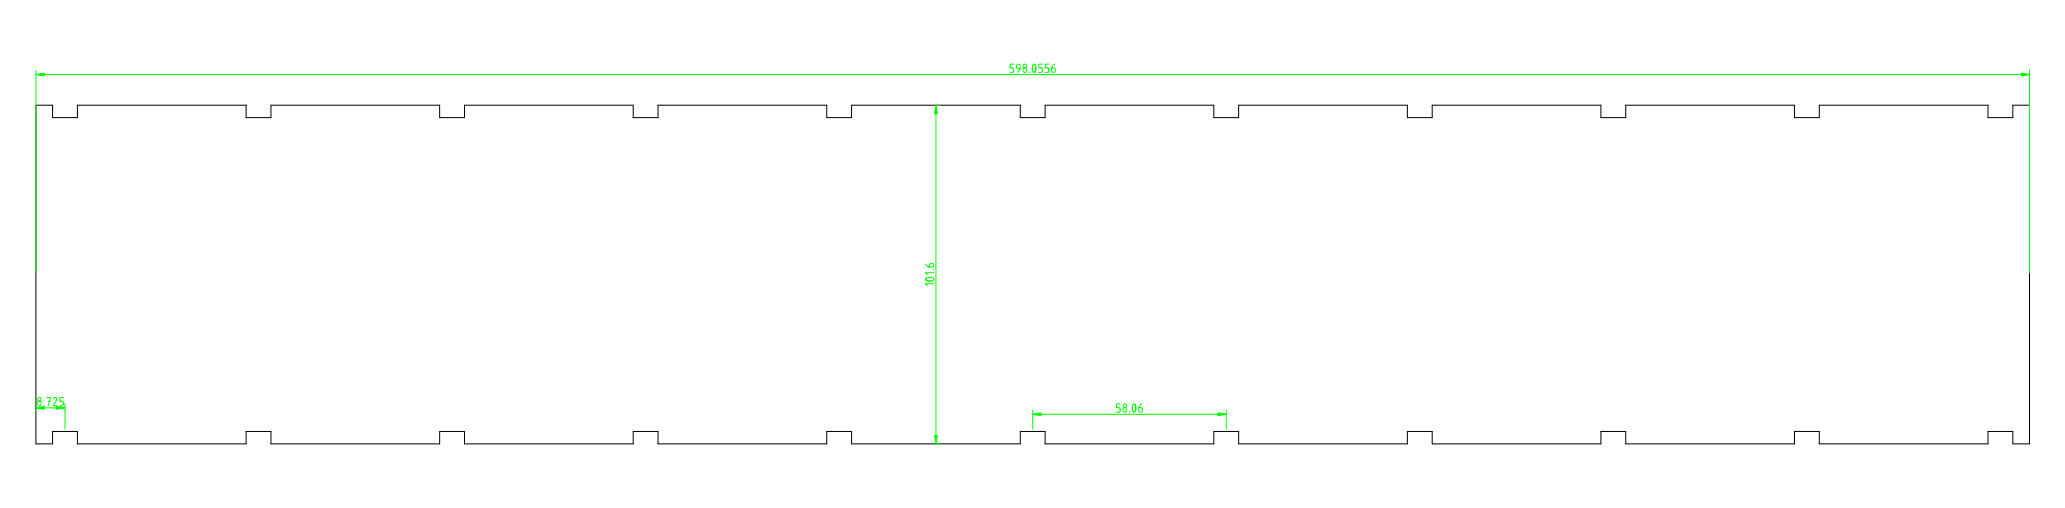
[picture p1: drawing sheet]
<svg xmlns="http://www.w3.org/2000/svg" width="619mm" height="152mm" viewBox="0 0 619 152" stroke-linecap="round" stroke-linejoin="round" font-family="sans-serif">
<path d="M10.8 31.6h5v3.7h7.4v-3.7h50.6v3.7h7.5v-3.7h50.6v3.7h7.4v-3.7h50.7v3.7h7.4v-3.7h50.6v3.7h7.5v-3.7h50.6v3.7h7.4v-3.7h50.6v3.7h7.5v-3.7h50.6v3.7h7.4v-3.7h50.7v3.7h7.4v-3.7h50.6v3.7h7.5v-3.7h50.6v3.7h7.4v-3.7h5v101.6h-5v-3.8h-7.4v3.8h-50.6v-3.8h-7.5v3.8h-50.6v-3.8h-7.4v3.8h-50.7v-3.8h-7.4v3.8h-50.6v-3.8h-7.5v3.8h-50.6v-3.8h-7.4v3.8h-50.6v-3.8h-7.5v3.8h-50.6v-3.8h-7.4v3.8h-50.7v-3.8h-7.4v3.8h-50.6v-3.8h-7.5v3.8h-50.6v-3.8h-7.4v3.8h-5z" fill="none" stroke="#000" stroke-width=".3"/>
<path d="M280.8 31.6v101.6" fill="none" stroke="#0f0" stroke-width=".3"/>
<path d="M280.8 31.6l.4 2.5h-.8z" fill="#0f0"/>
<path d="M280.8 31.6l.4 2.5h-.8z" fill="#0f0" stroke="#0f0" stroke-width=".3"/>
<path d="M280.4 130.7h.8l-.4 2.5z" fill="#0f0"/>
<path d="M280.4 130.7h.8l-.4 2.5z" fill="#0f0" stroke="#0f0" stroke-width=".3"/>
<path d="M281.4 31.6h.6M277.6 79.3a1.71 1.71 0 0 0 2.5 .6 .67 .67 0 0 0-.5-.9 .67 .67 0 0 0-.8 .6v.5M277.8 83.5l1.5-.3 .8 .6-.4 .4-1.2 .1-.7-.3zM280 81h.1M280.1 85.1h-2.5l.6 .6M280.1 81.8h-2.5l.6 .6M281.4 133.2h.6M309.8 124.3h58.1" fill="none" stroke="#0f0" stroke-width=".3"/>
<path d="M309.8 124.3l2.5-.4v.8z" fill="#0f0"/>
<path d="M309.8 124.3l2.5-.4v.8z" fill="#0f0" stroke="#0f0" stroke-width=".3"/>
<path d="M365.4 123.9l2.5 .4-2.5 .4z" fill="#0f0"/>
<path d="M365.4 123.9l2.5 .4-2.5 .4z" fill="#0f0" stroke="#0f0" stroke-width=".3"/>
<g fill="none" stroke="#0f0" stroke-width=".3">
<path d="M10.8 122.4h8.7M309.8 123v5.8M336.1 121.2h-1.2v1.1h.6a.71 .71 0 0 1 .6 .7 .71 .71 0 0 1-.6 .7h-.6M338.8 123.5v.2M340 121.3l.4-.1 .3 .8v1.2l-.5 .5-.3-.4-.2-.5zM342.4 121.2a1.71 1.71 0 0 0-.5 2.4 .67 .67 0 0 0 .8-.5 .67 .67 0 0 0-.5-.8h-.6M367.9 123v5.8"/>
<circle cx="337.5" cy="121.7" r=".52"/>
<circle cx="337.5" cy="123" r=".64"/>
</g>
<path d="M17 121.9l2.5 .5-2.5 .4z" fill="#0f0"/>
<path d="M17 121.9l2.5 .5-2.5 .4z" fill="#0f0" stroke="#0f0" stroke-width=".3"/>
<path d="M10.8 122.4l2.5-.5v.9z" fill="#0f0"/>
<path d="M10.8 122.4l2.5-.5v.9z" fill="#0f0" stroke="#0f0" stroke-width=".3"/>
<g fill="none" stroke="#0f0" stroke-width=".3">
<path d="M10.8 22.4h598M14 119.2h1.1l-.7 2.5M16 119.7a.54 .54 0 0 1 .6-.5 .54 .54 0 0 1 .4 .7l-1 1.8h1.1M19 119.2h-1.1v1.1h.6a.71 .71 0 0 1 .5 .7 .71 .71 0 0 1-.5 .7h-.6M10.8 123v.6M13.2 121.6v.1M14.6 120.3h.5M19.5 121.1v7.7"/>
<circle cx="11.8" cy="119.8" r=".52"/>
<circle cx="11.9" cy="121.1" r=".64"/>
</g>
<path d="M10.8 22.4l2.5-.5v.9z" fill="#0f0"/>
<path d="M10.8 22.4l2.5-.5v.9z" fill="#0f0" stroke="#0f0" stroke-width=".3"/>
<path d="M606.3 21.9l2.5 .5-2.5 .4z" fill="#0f0"/>
<path d="M606.3 21.9l2.5 .5-2.5 .4z" fill="#0f0" stroke="#0f0" stroke-width=".3"/>
<g fill="none" stroke="#0f0" stroke-width=".3">
<path d="M304.1 19.2h-1.1v1.1h.5a.71 .71 0 0 1 .6 .7 .71 .71 0 0 1-.6 .7h-.5M310 19.4l.4-.1 .3 .8v1.1l-.5 .5-.3-.3-.2-.5zM312.7 19.2h-1.1v1.1h.6a.71 .71 0 0 1 .5 .7 .71 .71 0 0 1-.5 .7h-.6M314.7 19.2h-1.2v1.1h.6a.71 .71 0 0 1 .6 .7 .71 .71 0 0 1-.6 .7h-.6M316.3 19.2a1.71 1.71 0 0 0-.5 2.5 .67 .67 0 0 0 .8-.5 .67 .67 0 0 0-.6-.9h-.5M10.8 21.1v60.6M306 20.6h-.5a.64 .64 0 0 1-.7-.5 .64 .64 0 0 1 .5-.7 .64 .64 0 0 1 .7 .4l-.1 1.2-.7 .7M308.8 21.6v.1M608.8 21.1v60.6"/>
<circle cx="307.5" cy="19.8" r=".52"/>
<circle cx="307.5" cy="21.1" r=".64"/>
</g>
</svg>
